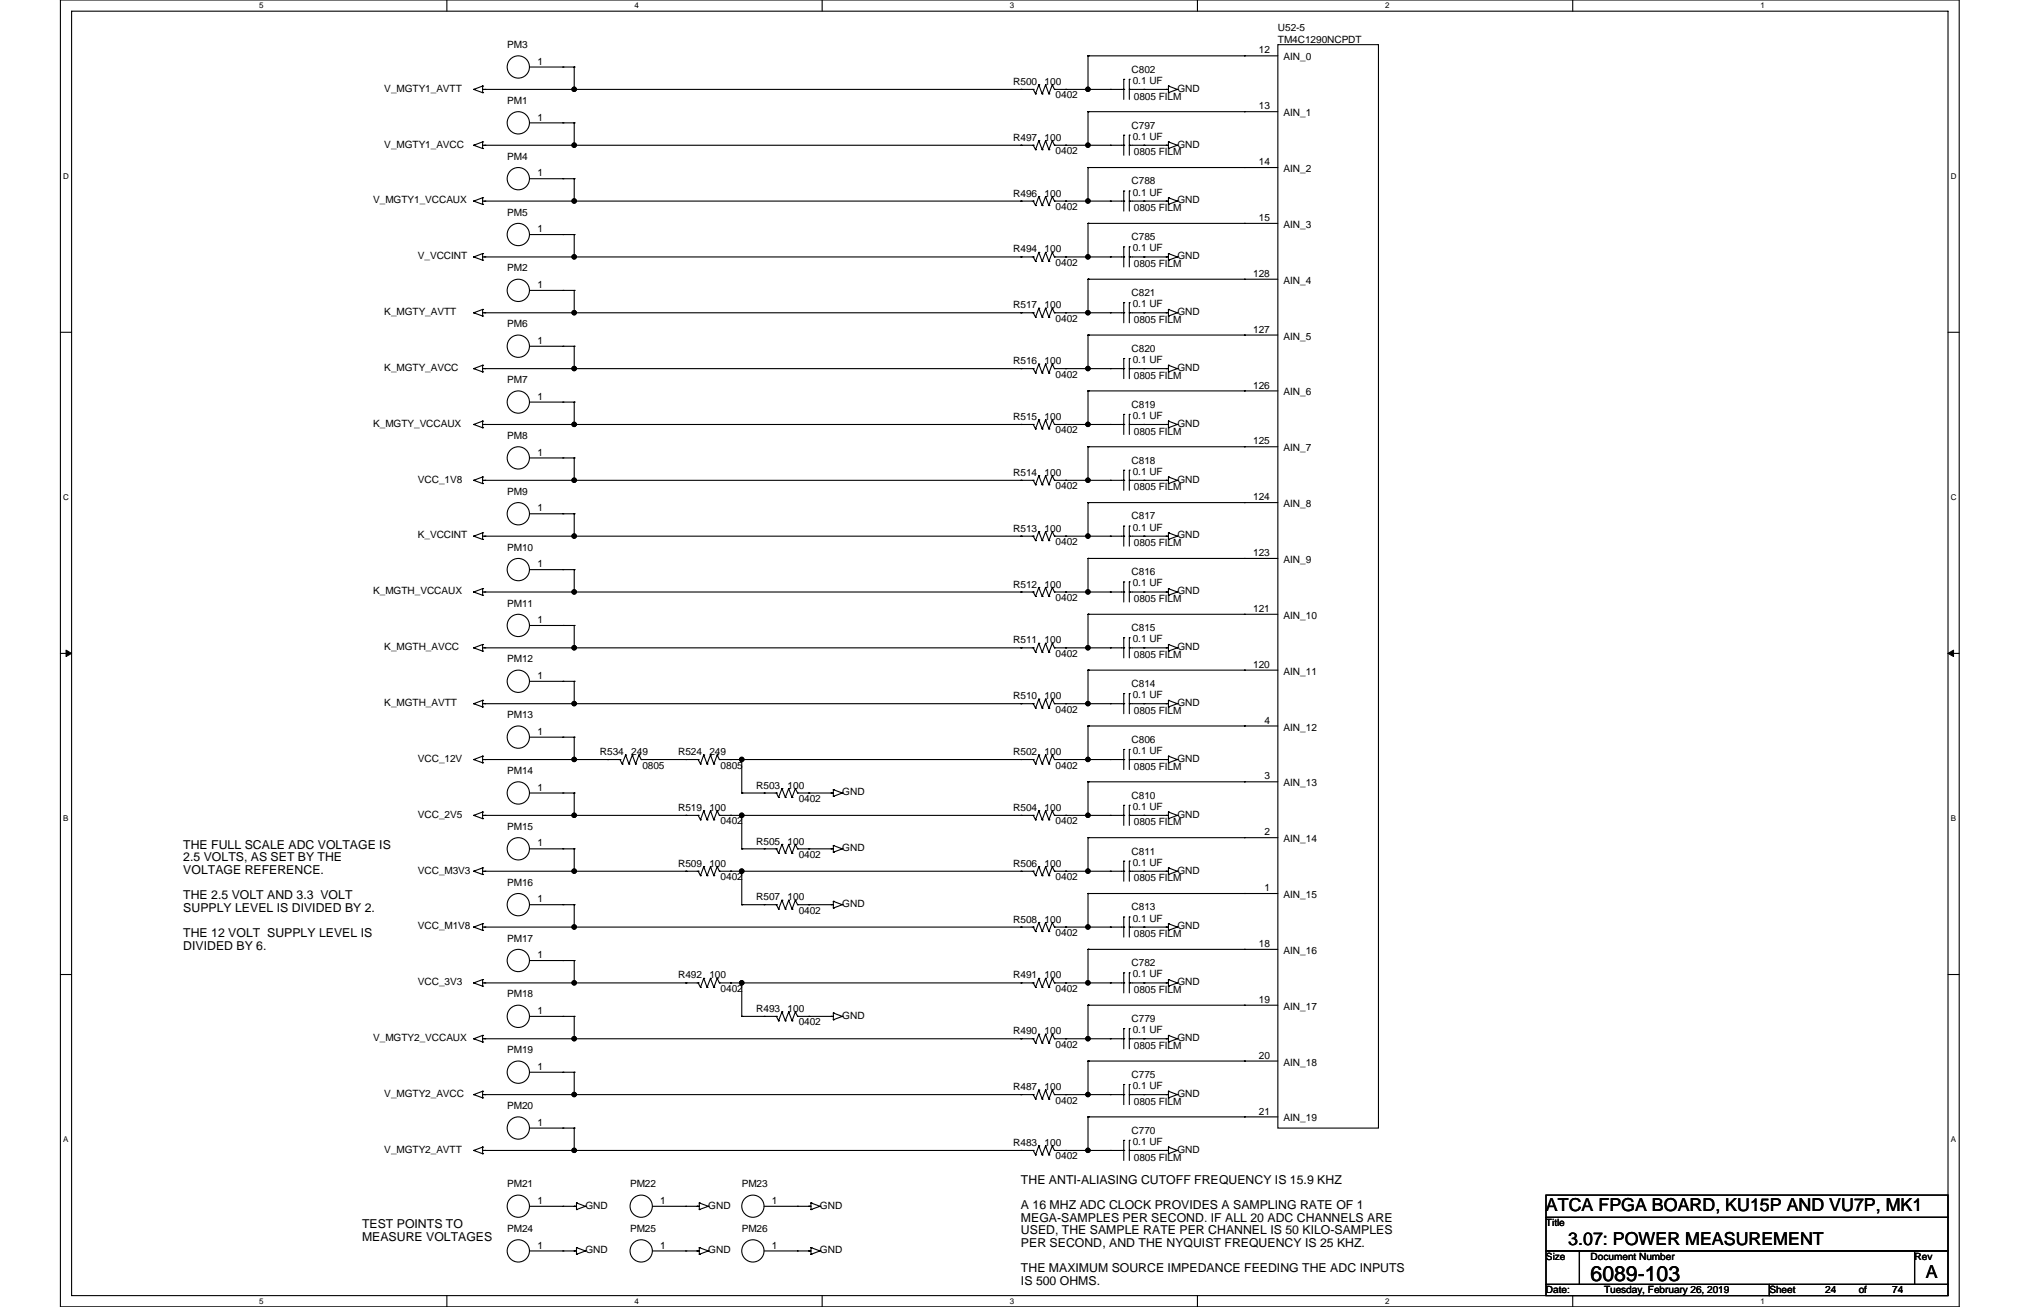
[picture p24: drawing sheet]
<svg xmlns="http://www.w3.org/2000/svg" width="432mm" height="279mm" viewBox="0 0 432 279" stroke-linecap="round" stroke-linejoin="round" font-family="sans-serif">
<defs><g id="words">
<text font-size="4.5" x="340" y="273.9">6089-103</text>
<g font-size="3.8">
<text x="330.5" y="258.9">ATCA FPGA BOARD, KU15P AND VU7P, MK1</text>
<text x="335.2" y="266.1">3.07: POWER MEASUREMENT</text>
<text x="411.6" y="273.2">A</text>
</g>
<g font-size="2.6">
<text x="39.2" y="181.4">THE FULL SCALE ADC VOLTAGE IS</text>
<text x="39.2" y="184.1">2.5 VOLTS, AS SET BY THE</text>
<text x="39.2" y="186.8">VOLTAGE REFERENCE.</text>
<text x="39.2" y="192.3">THE 2.5 VOLT AND 3.3 VOLT</text>
<text x="39.2" y="195">SUPPLY LEVEL IS DIVIDED BY 2.</text>
<text x="39.2" y="200.4">THE 12 VOLT SUPPLY LEVEL IS</text>
<text x="39.2" y="203.1">DIVIDED BY 6.</text>
<text x="218.2" y="253">THE ANTI-ALIASING CUTOFF FREQUENCY IS 15.9 KHZ</text>
<text x="77.4" y="262.6">TEST POINTS TO</text>
<text x="218.2" y="258.5">A 16 MHZ ADC CLOCK PROVIDES A SAMPLING RATE OF 1</text>
<text x="218.2" y="261.2">MEGA-SAMPLES PER SECOND. IF ALL 20 ADC CHANNELS ARE</text>
<text x="218.2" y="263.9">USED, THE SAMPLE RATE PER CHANNEL IS 50 KILO-SAMPLES</text>
<text x="77.4" y="265.3">MEASURE VOLTAGES</text>
<text x="218.2" y="266.6">PER SECOND, AND THE NYQUIST FREQUENCY IS 25 KHZ.</text>
<text x="218.2" y="272">THE MAXIMUM SOURCE IMPEDANCE FEEDING THE ADC INPUTS</text>
<text x="218.2" y="274.7">IS 500 OHMS.</text>
</g>
<g font-size="2.2">
<text x="269.1" y="11.4">12</text>
<text x="114.9" y="13.8">1</text>
<text x="274.3" y="12.9">AIN_0</text>
<text x="269.1" y="23.4">13</text>
<text x="114.9" y="25.8">1</text>
<text x="274.3" y="24.8">AIN_1</text>
<text x="269.1" y="35.3">14</text>
<text x="114.9" y="37.7">1</text>
<text x="274.3" y="36.8">AIN_2</text>
<text x="269.1" y="47.2">15</text>
<text x="114.9" y="49.6">1</text>
<text x="274.3" y="48.7">AIN_3</text>
<text x="267.9" y="59.2">128</text>
<text x="114.9" y="61.6">1</text>
<text x="274.3" y="60.7">AIN_4</text>
<text x="267.9" y="71.1">127</text>
<text x="114.9" y="73.5">1</text>
<text x="274.3" y="72.6">AIN_5</text>
<text x="267.9" y="83.1">126</text>
<text x="114.9" y="85.4">1</text>
<text x="274.3" y="84.5">AIN_6</text>
<text x="267.9" y="95">125</text>
<text x="114.9" y="97.4">1</text>
<text x="274.3" y="96.5">AIN_7</text>
<text x="267.9" y="106.9">124</text>
<text x="114.9" y="109.3">1</text>
<text x="274.3" y="108.4">AIN_8</text>
<text x="267.9" y="118.9">123</text>
<text x="114.9" y="121.3">1</text>
<text x="274.3" y="120.4">AIN_9</text>
<text x="267.9" y="130.8">121</text>
<text x="114.9" y="133.2">1</text>
<text x="274.3" y="132.3">AIN_10</text>
<text x="267.9" y="142.7">120</text>
<text x="114.9" y="145.1">1</text>
<text x="274.3" y="144.2">AIN_11</text>
<text x="270.3" y="154.7">4</text>
<text x="114.9" y="157.1">1</text>
<text x="274.3" y="156.2">AIN_12</text>
<text x="270.3" y="166.6">3</text>
<text x="114.9" y="169">1</text>
<text x="274.3" y="168.1">AIN_13</text>
<text x="270.3" y="178.6">2</text>
<text x="114.9" y="181">1</text>
<text x="274.3" y="180">AIN_14</text>
<text x="270.3" y="190.5">1</text>
<text x="274.3" y="192">AIN_15</text>
<text x="114.9" y="192.9">1</text>
<text x="269.1" y="202.4">18</text>
<text x="274.3" y="203.9">AIN_16</text>
<text x="114.9" y="204.8">1</text>
<text x="269.1" y="214.4">19</text>
<text x="274.3" y="215.9">AIN_17</text>
<text x="114.9" y="216.8">1</text>
<text x="269.1" y="226.3">20</text>
<text x="274.3" y="227.8">AIN_18</text>
<text x="114.9" y="228.7">1</text>
<text x="269.1" y="238.3">21</text>
<text x="274.3" y="239.7">AIN_19</text>
<text x="114.9" y="240.6">1</text>
<text x="114.9" y="257.4">1</text>
<text x="141.1" y="257.4">1</text>
<text x="165" y="257.4">1</text>
<text x="114.9" y="266.9">1</text>
<text x="141.1" y="266.9">1</text>
<text x="165" y="266.9">1</text>
</g>
<g font-size="2.1">
<text x="108.4" y="10.3">PM3</text>
<text x="273.2" y="6.7">U52-5</text>
<text x="273.2" y="9.1">TM4C1290NCPDT</text>
<text x="241.9" y="15.5">C802</text>
<text x="242.1" y="17.9">0.1 UF</text>
<text x="82.1" y="19.6">V_MGTY1_AVTT</text>
<text x="108.4" y="22.2">PM1</text>
<text x="216.6" y="18.2">R500</text>
<text x="223.3" y="18.2">100</text>
<text x="225.7" y="21">0402</text>
<text x="242.4" y="21.3">0805 FILM</text>
<text x="251.7" y="19.6">GND</text>
<text x="241.9" y="27.5">C797</text>
<text x="242.1" y="29.9">0.1 UF</text>
<text x="82.1" y="31.5">V_MGTY1_AVCC</text>
<text x="108.4" y="34.2">PM4</text>
<text x="216.6" y="30.1">R497</text>
<text x="223.3" y="30.1">100</text>
<text x="225.7" y="33">0402</text>
<text x="242.4" y="33.2">0805 FILM</text>
<text x="251.7" y="31.5">GND</text>
<text x="241.9" y="39.4">C788</text>
<text x="242.1" y="41.8">0.1 UF</text>
<text x="79.8" y="43.5">V_MGTY1_VCCAUX</text>
<text x="108.4" y="46.1">PM5</text>
<text x="216.6" y="42">R496</text>
<text x="223.3" y="42">100</text>
<text x="225.7" y="44.9">0402</text>
<text x="242.4" y="45.1">0805 FILM</text>
<text x="251.7" y="43.5">GND</text>
<text x="216.6" y="54">R494</text>
<text x="223.3" y="54">100</text>
<text x="241.9" y="51.4">C785</text>
<text x="242.1" y="53.7">0.1 UF</text>
<text x="89.3" y="55.4">V_VCCINT</text>
<text x="108.4" y="58">PM2</text>
<text x="225.7" y="56.9">0402</text>
<text x="242.4" y="57.1">0805 FILM</text>
<text x="251.7" y="55.4">GND</text>
<text x="216.6" y="65.9">R517</text>
<text x="223.3" y="65.9">100</text>
<text x="241.9" y="63.3">C821</text>
<text x="242.1" y="65.7">0.1 UF</text>
<text x="82.1" y="67.4">K_MGTY_AVTT</text>
<text x="108.4" y="70">PM6</text>
<text x="225.7" y="68.8">0402</text>
<text x="242.4" y="69">0805 FILM</text>
<text x="251.7" y="67.4">GND</text>
<text x="216.6" y="77.9">R516</text>
<text x="223.3" y="77.9">100</text>
<text x="241.9" y="75.2">C820</text>
<text x="242.1" y="77.6">0.1 UF</text>
<text x="82.1" y="79.3">K_MGTY_AVCC</text>
<text x="108.4" y="81.9">PM7</text>
<text x="225.7" y="80.7">0402</text>
<text x="242.4" y="81">0805 FILM</text>
<text x="251.7" y="79.3">GND</text>
<text x="216.6" y="89.8">R515</text>
<text x="223.3" y="89.8">100</text>
<text x="241.9" y="87.2">C819</text>
<text x="242.1" y="89.6">0.1 UF</text>
<text x="79.8" y="91.2">K_MGTY_VCCAUX</text>
<text x="108.4" y="93.9">PM8</text>
<text x="225.7" y="92.7">0402</text>
<text x="242.4" y="92.9">0805 FILM</text>
<text x="251.7" y="91.2">GND</text>
<text x="216.6" y="101.7">R514</text>
<text x="223.3" y="101.7">100</text>
<text x="241.9" y="99.1">C818</text>
<text x="242.1" y="101.5">0.1 UF</text>
<text x="89.3" y="103.2">VCC_1V8</text>
<text x="108.4" y="105.8">PM9</text>
<text x="225.7" y="104.6">0402</text>
<text x="242.4" y="104.8">0805 FILM</text>
<text x="251.7" y="103.2">GND</text>
<text x="216.6" y="113.7">R513</text>
<text x="223.3" y="113.7">100</text>
<text x="241.9" y="111">C817</text>
<text x="242.1" y="113.4">0.1 UF</text>
<text x="89.3" y="115.1">K_VCCINT</text>
<text x="108.4" y="117.7">PM10</text>
<text x="225.7" y="116.5">0402</text>
<text x="242.4" y="116.8">0805 FILM</text>
<text x="251.7" y="115.1">GND</text>
<text x="216.6" y="125.6">R512</text>
<text x="223.3" y="125.6">100</text>
<text x="241.9" y="123">C816</text>
<text x="242.1" y="125.4">0.1 UF</text>
<text x="79.8" y="127">K_MGTH_VCCAUX</text>
<text x="108.4" y="129.7">PM11</text>
<text x="225.7" y="128.5">0402</text>
<text x="242.4" y="128.7">0805 FILM</text>
<text x="251.7" y="127">GND</text>
<text x="216.6" y="137.5">R511</text>
<text x="223.3" y="137.5">100</text>
<text x="241.9" y="134.9">C815</text>
<text x="242.1" y="137.3">0.1 UF</text>
<text x="82.1" y="139">K_MGTH_AVCC</text>
<text x="108.4" y="141.6">PM12</text>
<text x="225.7" y="140.4">0402</text>
<text x="242.4" y="140.7">0805 FILM</text>
<text x="251.7" y="139">GND</text>
<text x="216.6" y="149.5">R510</text>
<text x="223.3" y="149.5">100</text>
<text x="241.9" y="146.9">C814</text>
<text x="242.1" y="149.2">0.1 UF</text>
<text x="82.1" y="150.9">K_MGTH_AVTT</text>
<text x="108.4" y="153.5">PM13</text>
<text x="225.7" y="152.4">0402</text>
<text x="242.4" y="152.6">0805 FILM</text>
<text x="251.7" y="150.9">GND</text>
<text x="128.2" y="161.4">R534</text>
<text x="134.9" y="161.4">249</text>
<text x="144.9" y="161.4">R524</text>
<text x="151.6" y="161.4">249</text>
<text x="216.6" y="161.4">R502</text>
<text x="223.3" y="161.4">100</text>
<text x="241.9" y="158.8">C806</text>
<text x="242.1" y="161.2">0.1 UF</text>
<text x="89.3" y="162.9">VCC_12V</text>
<text x="108.4" y="165.5">PM14</text>
<text x="137.3" y="164.3">0805</text>
<text x="154" y="164.3">0805</text>
<text x="225.7" y="164.3">0402</text>
<text x="242.4" y="164.5">0805 FILM</text>
<text x="251.7" y="162.9">GND</text>
<text x="144.9" y="173.4">R519</text>
<text x="151.6" y="173.4">100</text>
<text x="161.7" y="168.6">R503</text>
<text x="168.3" y="168.6">100</text>
<text x="170.7" y="171.4">0402</text>
<text x="180" y="170">GND</text>
<text x="216.6" y="173.4">R504</text>
<text x="223.3" y="173.4">100</text>
<text x="241.9" y="170.7">C810</text>
<text x="242.1" y="173.1">0.1 UF</text>
<text x="89.3" y="174.8">VCC_2V5</text>
<text x="108.4" y="177.4">PM15</text>
<text x="154" y="176.2">0402</text>
<text x="225.7" y="176.2">0402</text>
<text x="242.4" y="176.5">0805 FILM</text>
<text x="251.7" y="174.8">GND</text>
<text x="144.9" y="185.3">R509</text>
<text x="151.6" y="185.3">100</text>
<text x="161.7" y="180.5">R505</text>
<text x="168.3" y="180.5">100</text>
<text x="170.7" y="183.4">0402</text>
<text x="180" y="181.9">GND</text>
<text x="216.6" y="185.3">R506</text>
<text x="223.3" y="185.3">100</text>
<text x="241.9" y="182.7">C811</text>
<text x="242.1" y="185.1">0.1 UF</text>
<text x="89.3" y="186.7">VCC_M3V3</text>
<text x="108.4" y="189.4">PM16</text>
<text x="154" y="188.2">0402</text>
<text x="225.7" y="188.2">0402</text>
<text x="242.4" y="188.4">0805 FILM</text>
<text x="251.7" y="186.7">GND</text>
<text x="161.7" y="192.5">R507</text>
<text x="168.3" y="192.5">100</text>
<text x="170.7" y="195.3">0402</text>
<text x="180" y="193.9">GND</text>
<text x="216.6" y="197.2">R508</text>
<text x="223.3" y="197.2">100</text>
<text x="241.9" y="194.6">C813</text>
<text x="242.1" y="197">0.1 UF</text>
<text x="89.3" y="198.7">VCC_M1V8</text>
<text x="108.4" y="201.3">PM17</text>
<text x="225.7" y="200.1">0402</text>
<text x="242.4" y="200.3">0805 FILM</text>
<text x="251.7" y="198.7">GND</text>
<text x="144.9" y="209.2">R492</text>
<text x="151.6" y="209.2">100</text>
<text x="216.6" y="209.2">R491</text>
<text x="223.3" y="209.2">100</text>
<text x="241.9" y="206.5">C782</text>
<text x="242.1" y="208.9">0.1 UF</text>
<text x="89.3" y="210.6">VCC_3V3</text>
<text x="108.4" y="213.2">PM18</text>
<text x="154" y="212">0402</text>
<text x="225.7" y="212">0402</text>
<text x="242.4" y="212.3">0805 FILM</text>
<text x="251.7" y="210.6">GND</text>
<text x="161.7" y="216.3">R493</text>
<text x="168.3" y="216.3">100</text>
<text x="170.7" y="219.2">0402</text>
<text x="180" y="217.8">GND</text>
<text x="216.6" y="221.1">R490</text>
<text x="223.3" y="221.1">100</text>
<text x="241.9" y="218.5">C779</text>
<text x="242.1" y="220.9">0.1 UF</text>
<text x="79.8" y="222.5">V_MGTY2_VCCAUX</text>
<text x="108.4" y="225.2">PM19</text>
<text x="225.7" y="224">0402</text>
<text x="242.4" y="224.2">0805 FILM</text>
<text x="251.7" y="222.5">GND</text>
<text x="216.6" y="233">R487</text>
<text x="223.3" y="233">100</text>
<text x="241.9" y="230.4">C775</text>
<text x="242.1" y="232.8">0.1 UF</text>
<text x="82.1" y="234.5">V_MGTY2_AVCC</text>
<text x="108.4" y="237.1">PM20</text>
<text x="225.7" y="235.9">0402</text>
<text x="242.4" y="236.2">0805 FILM</text>
<text x="251.7" y="234.5">GND</text>
<text x="216.6" y="245">R483</text>
<text x="223.3" y="245">100</text>
<text x="241.9" y="242.4">C770</text>
<text x="242.1" y="244.8">0.1 UF</text>
<text x="82.1" y="246.4">V_MGTY2_AVTT</text>
<text x="225.7" y="247.9">0402</text>
<text x="242.4" y="248.1">0805 FILM</text>
<text x="251.7" y="246.4">GND</text>
<text x="108.4" y="253.8">PM21</text>
<text x="134.7" y="253.8">PM22</text>
<text x="158.6" y="253.8">PM23</text>
<text x="108.4" y="263.4">PM24</text>
<text x="125.1" y="258.4">GND</text>
<text x="134.7" y="263.4">PM25</text>
<text x="151.4" y="258.4">GND</text>
<text x="158.6" y="263.4">PM26</text>
<text x="175.3" y="258.4">GND</text>
<text x="330.5" y="262.2">Title</text>
<text x="125.1" y="267.9">GND</text>
<text x="151.4" y="267.9">GND</text>
<text x="175.3" y="267.9">GND</text>
<text x="330.5" y="269.3">Size</text>
<text x="340" y="269.3">Document Number</text>
<text x="409.3" y="269.3">Rev</text>
<text x="330.5" y="276.5">Date:</text>
<text x="342.9" y="276.5">Tuesday, February 26, 2019</text>
<text x="378.2" y="276.5">Sheet</text>
<text x="390.2" y="276.5">24</text>
<text x="397.3" y="276.5">of</text>
<text x="404.5" y="276.5">74</text>
</g>
<g font-size="1.7">
<text x="55.4" y="1.8">5</text>
<text x="135.6" y="1.8">4</text>
<text x="215.9" y="1.8">3</text>
<text x="296.1" y="1.8">2</text>
<text x="376.3" y="1.8">1</text>
<text x="13.5" y="38.2">D</text>
<text x="417" y="38.2">D</text>
<text x="13.5" y="106.9">C</text>
<text x="417" y="106.9">C</text>
<text x="13.5" y="175.5">B</text>
<text x="417" y="175.5">B</text>
<text x="13.5" y="244.2">A</text>
<text x="417" y="244.2">A</text>
<text x="55.4" y="278.7">5</text>
<text x="135.6" y="278.7">4</text>
<text x="215.9" y="278.7">3</text>
<text x="296.1" y="278.7">2</text>
<text x="376.3" y="278.7">1</text>
</g>
</g></defs>
<path d="M12.9 0h405.9v279.4h-405.9zM15.3 2.4h401.1v274.6h-401.1z" fill="none" stroke="#000" stroke-width=".23"/>
<g fill="#fff">
<path d="M55.4 .3h.9v1.8h-.9z"/>
<path d="M55.4 277.2h.9v1.9h-.9z"/>
</g>
<path d="M95.5 0v2.4M95.5 277v2.4" fill="none" stroke="#000" stroke-width=".23"/>
<g fill="#fff">
<path d="M135.6 .3h1v1.8h-1z"/>
<path d="M135.6 277.2h1v1.9h-1z"/>
</g>
<path d="M175.7 0v2.4M175.7 277v2.4" fill="none" stroke="#000" stroke-width=".23"/>
<g fill="#fff">
<path d="M215.9 .3h.9v1.8h-.9z"/>
<path d="M215.9 277.2h.9v1.9h-.9z"/>
</g>
<path d="M256 0v2.4M256 277v2.4" fill="none" stroke="#000" stroke-width=".23"/>
<g fill="#fff">
<path d="M296.1 .3h.9v1.8h-.9z"/>
<path d="M296.1 277.2h.9v1.9h-.9z"/>
</g>
<path d="M336.2 0v2.4M336.2 277v2.4" fill="none" stroke="#000" stroke-width=".23"/>
<g fill="#fff">
<path d="M376.3 .3h.9v1.8h-.9z"/>
<path d="M376.3 277.2h.9v1.9h-.9z"/>
<path d="M13.5 36.7h1.3v1.9h-1.3z"/>
<path d="M417 36.7h1.3v1.9h-1.3z"/>
<path d="M13.5 105.3h1.3v1.9h-1.3z"/>
<path d="M417 105.3h1.3v1.9h-1.3z"/>
</g>
<path d="M12.9 71h2.4M416.4 71h2.4" fill="none" stroke="#000" stroke-width=".23"/>
<g fill="#fff">
<path d="M13.5 174h1.1v1.9h-1.1z"/>
<path d="M417 174h1.1v1.9h-1.1z"/>
</g>
<path d="M12.9 139.7h2.4M416.4 139.7h2.4" fill="none" stroke="#000" stroke-width=".23"/>
<path d="M14.1 139v1.4l1.2-.7zM416.4 139.7l1.2 .7v-1.4z" fill="#000" stroke="#000" stroke-width=".21"/>
<g fill="#fff">
<path d="M13.5 242.6h1.1v1.9h-1.1z"/>
<path d="M417 242.6h1.1v1.9h-1.1z"/>
</g>
<g fill="none" stroke="#000" stroke-width=".23">
<path d="M101.3 19.1h.1M101.3 19.1l1.9 .7M103.2 19.8h.1M103.2 18.4h.1M103.2 18.4v1.4M103.2 18.4l-1.9 .7M103.7 19.1h.1M113.2 14.3h9.5M120.4 14.3h.1M122.7 14.3h.1M122.7 14.3v4.8M122.7 19.1h.1"/>
<path d="M218.2 19.1h.1M220.9 19.1h.1M220.9 19.1h-117.7M220.9 19.1l.5 1M222.1 18.1h.1M222.1 18.1l-.7 2M222.1 18.1l.7 2M223.5 18.1h.1M223.5 18.1l-.7 2M223.5 18.1l.7 2M224.9 18.1h.1M224.9 18.1l-.7 2"/>
<path d="M224.9 18.1l.5 1M225.4 19.1h.1M225.4 19.1h14.8M227.8 19.1h.1M232.6 11.9h.1M232.6 11.9h40.6M232.6 11.9v7.2M232.6 19.1h.1M237.3 19.1h.1M240.2 19.1h.1M240.2 17h.1M240.2 17v4.3"/>
<path d="M241.4 17h.1M241.4 19.1h.1M241.4 19.1h8.4M241.4 17v4.3M244.5 19.1h.1M249.3 19.1h.1M249.8 19.8h.1M249.8 18.4h.1M249.8 18.4v1.4M249.8 18.4l1.9 .7M251.7 19.1h.1M251.7 19.1l-1.9 .7"/>
<path d="M266 11.9h.1M273.2 9.5h21.5v231.7h-21.5zM101.3 31.1h.1M101.3 31.1l1.9 .6M103.2 31.7h.1M103.2 30.3h.1M103.2 31.1h117.7M103.2 30.3v1.4M103.2 30.3l-1.9 .8M103.7 31.1h.1M113.2 38.2h9.5M113.2 26.3h9.5"/>
<path d="M120.4 38.2h.1M120.4 26.3h.1M122.7 38.2h.1M122.7 26.3h.1M122.7 26.3v4.8M122.7 38.2v4.8M122.7 31.1h.1M218.2 31.1h.1M220.9 31.1h.1M220.9 31.1l.5 .9M221.4 20.1h.1M221.4 32h.1"/>
<path d="M222.1 30.1h.1M222.1 30.1l-.7 1.9M222.1 30.1l.7 1.9M222.8 20.1h.1M222.8 32h.1M223.5 30.1h.1M223.5 30.1l-.7 1.9M223.5 30.1l.7 1.9M224.2 20.1h.1M224.2 32h.1M224.9 30.1h.1M224.9 30.1l-.7 1.9"/>
<path d="M224.9 30.1l.5 1M225.4 31.1h.1M225.4 31.1h14.8M227.8 31.1h.1M232.6 35.8h.1M232.6 35.8h40.6M232.6 35.8v7.2M232.6 23.9h.1M232.6 31.1h.1M232.6 23.9v7.2M237.3 31.1h.1M240.2 31.1h.1"/>
<path d="M240.2 28.9h.1M240.2 28.9v4.3M241.4 28.9h.1M241.4 31.1h.1M241.4 28.9v4.3M244.5 31.1h.1M249.3 31.1h.1M249.8 31.7h.1M249.8 30.3h.1M249.8 30.3v1.4M249.8 31.1h-8.4M249.8 30.3l1.9 .8"/>
<path d="M251.7 31.1h.1M251.7 31.1l-1.9 .6M266 23.9h.1M266 35.8h.1M273.2 23.9h-40.6M101.3 54.9h.1M101.3 43h.1M101.3 54.9l1.9 .7M101.3 43l1.9 .7M103.2 55.6h.1M103.2 54.2h.1M103.2 43.7h.1"/>
<path d="M103.2 42.3h.1M103.2 54.9h117.7M103.2 42.3v1.4M103.2 54.2v1.4M103.2 54.2l-1.9 .7M103.2 42.3l-1.9 .7M103.7 54.9h.1M103.7 43h.1M113.2 50.1h9.5M120.4 50.1h.1M122.7 50.1h.1M122.7 50.1v4.8"/>
<path d="M122.7 43h.1M122.7 54.9h.1M218.2 43h.1M218.2 54.9h.1M220.9 54.9h.1M220.9 54.9l.5 1M220.9 43h.1M220.9 43h-117.7M220.9 43l.5 .9M221.4 55.9h.1M221.4 43.9h.1M222.1 54h.1"/>
<path d="M222.1 54l-.7 1.9M222.1 54l.7 1.9M222.1 42h.1M222.1 42l-.7 1.9M222.1 42l.7 1.9M222.8 55.9h.1M222.8 43.9h.1M223.5 54h.1M223.5 54l-.7 1.9M223.5 54l.7 1.9M223.5 42h.1M223.5 42l-.7 1.9"/>
<path d="M223.5 42l.7 1.9M224.2 55.9h.1M224.2 43.9h.1M224.9 54h.1M224.9 54l-.7 1.9M224.9 54l.5 .9M224.9 42h.1M224.9 42l-.7 1.9M224.9 42l.5 1M225.4 54.9h.1M225.4 43h.1M225.4 43h14.8"/>
<path d="M225.4 54.9h14.8M227.8 43h.1M227.8 54.9h.1M232.6 43h.1M232.6 47.8h.1M232.6 54.9h.1M232.6 47.8v7.1M232.6 59.7h.1M232.6 59.7v7.2M237.3 54.9h.1M237.3 43h.1M240.2 54.9h.1"/>
<path d="M240.2 52.8h.1M240.2 43h.1M240.2 40.8h.1M240.2 40.8v4.3M240.2 52.8v4.3M241.4 52.8h.1M241.4 54.9h.1M241.4 40.8h.1M241.4 43h.1M241.4 40.8v4.3M241.4 52.8v4.3M244.5 54.9h.1"/>
<path d="M244.5 43h.1M249.3 43h.1M249.3 54.9h.1M249.8 43.7h.1M249.8 42.3h.1M249.8 55.6h.1M249.8 54.2h.1M249.8 42.3v1.4M249.8 54.2v1.4M249.8 43h-8.4M249.8 42.3l1.9 .7M249.8 54.9h-8.4"/>
<path d="M249.8 54.2l1.9 .7M251.7 43h.1M251.7 54.9h.1M251.7 43l-1.9 .7M251.7 54.9l-1.9 .7M266 47.8h.1M266 59.7h.1M273.2 47.8h-40.6M273.2 59.7h-40.6M101.3 78.8h.1M101.3 66.9h.1M101.3 78.8l1.9 .7"/>
<path d="M101.3 66.9l1.9 .7M103.2 79.5h.1M103.2 78.1h.1M103.2 67.6h.1M103.2 66.1h.1M103.2 66.9h117.7M103.2 66.1v1.5M103.2 78.1v1.4M103.2 78.1l-1.9 .7M103.2 66.1l-1.9 .8M103.7 78.8h.1M103.7 66.9h.1"/>
<path d="M113.2 74h9.5M113.2 62.1h9.5M120.4 74h.1M120.4 62.1h.1M122.7 74h.1M122.7 62.1h.1M122.7 62.1v4.8M122.7 74v4.8M122.7 78.8h.1M122.7 66.9h.1M218.2 66.9h.1M218.2 78.8h.1"/>
<path d="M220.9 66.9h.1M220.9 66.9l.5 .9M220.9 78.8h.1M220.9 78.8h-117.7M220.9 78.8l.5 1M221.4 67.8h.1M221.4 79.8h.1M222.1 65.9h.1M222.1 65.9l-.7 1.9M222.1 65.9l.7 1.9M222.1 77.8h.1M222.1 77.8l-.7 2"/>
<path d="M222.1 77.8l.7 2M222.8 67.8h.1M222.8 79.8h.1M223.5 65.9h.1M223.5 65.9l-.7 1.9M223.5 65.9l.7 1.9M223.5 77.8h.1M223.5 77.8l-.7 2M223.5 77.8l.7 2M224.2 67.8h.1M224.2 79.8h.1M224.9 65.9h.1"/>
<path d="M224.9 65.9l-.7 1.9M224.9 65.9l.5 1M224.9 77.8h.1M224.9 77.8l-.7 2M224.9 77.8l.5 1M225.4 66.9h.1M225.4 78.8h.1M225.4 66.9h14.8M227.8 66.9h.1M227.8 78.8h.1M232.6 71.6h.1M232.6 71.6v7.2"/>
<path d="M232.6 78.8h.1M232.6 66.9h.1M237.3 78.8h.1M237.3 66.9h.1M240.2 66.9h.1M240.2 64.7h.1M240.2 64.7v4.3M240.2 78.8h.1M240.2 76.6h.1M240.2 78.8h-14.8M240.2 76.6v4.3M241.4 64.7h.1"/>
<path d="M241.4 66.9h.1M241.4 66.9h8.4M241.4 64.7v4.3M241.4 76.6h.1M241.4 78.8h.1M241.4 78.8h8.4M241.4 76.6v4.3M244.5 78.8h.1M244.5 66.9h.1M249.3 66.9h.1M249.3 78.8h.1M249.8 67.6h.1"/>
<path d="M249.8 66.1h.1M249.8 79.5h.1M249.8 78.1h.1M249.8 66.1v1.5M249.8 78.1v1.4M249.8 66.1l1.9 .8M249.8 78.1l1.9 .7M251.7 66.9h.1M251.7 78.8h.1M251.7 66.9l-1.9 .7M251.7 78.8l-1.9 .7M266 71.6h.1"/>
<path d="M273.2 71.6h-40.6M101.3 90.7h.1M101.3 90.7l1.9 .7M103.2 91.4h.1M103.2 90h.1M103.2 90.7h117.7M103.2 90v1.4M103.2 90l-1.9 .7M103.7 90.7h.1M113.2 97.9h9.5M113.2 86h9.5M120.4 97.9h.1"/>
<path d="M120.4 86h.1M122.7 97.9h.1M122.7 86h.1M122.7 86v4.7M122.7 97.9v4.8M122.7 90.7h.1M218.2 90.7h.1M220.9 90.7h.1M220.9 90.7l.5 1M221.4 91.7h.1M222.1 89.8h.1M222.1 89.8l-.7 1.9"/>
<path d="M222.1 89.8l.7 1.9M222.8 91.7h.1M223.5 89.8h.1M223.5 89.8l-.7 1.9M223.5 89.8l.7 1.9M224.2 91.7h.1M224.9 89.8h.1M224.9 89.8l-.7 1.9M224.9 89.8l.5 .9M225.4 90.7h.1M225.4 90.7h14.8M227.8 90.7h.1"/>
<path d="M232.6 83.6h.1M232.6 90.7h.1M232.6 95.5h.1M232.6 95.5h40.6M232.6 83.6v7.1M232.6 95.5v7.2M237.3 90.7h.1M240.2 90.7h.1M240.2 88.6h.1M240.2 88.6v4.3M241.4 88.6h.1M241.4 90.7h.1"/>
<path d="M241.4 90.7h8.4M241.4 88.6v4.3M244.5 90.7h.1M249.3 90.7h.1M249.8 91.4h.1M249.8 90h.1M249.8 90v1.4M249.8 90l1.9 .7M251.7 90.7h.1M251.7 90.7l-1.9 .7M266 95.5h.1M266 83.6h.1"/>
<path d="M273.2 83.6h-40.6M101.3 102.7h.1M101.3 114.6h.1M101.3 102.7l1.9 .7M101.3 114.6l1.9 .7M103.2 103.4h.1M103.2 102h.1M103.2 115.3h.1M103.2 113.9h.1M103.2 102.7h117.7M103.2 114.6h117.7M103.2 102v1.4"/>
<path d="M103.2 113.9v1.4M103.2 102l-1.9 .7M103.2 113.9l-1.9 .7M103.7 102.7h.1M103.7 114.6h.1M113.2 109.8h9.5M120.4 109.8h.1M122.7 109.8h.1M122.7 109.8v4.8M122.7 102.7h.1M122.7 114.6h.1M218.2 102.7h.1"/>
<path d="M218.2 114.6h.1M220.9 102.7h.1M220.9 102.7l.5 .9M220.9 114.6h.1M220.9 114.6l.5 1M221.4 103.6h.1M221.4 115.6h.1M222.1 101.7h.1M222.1 101.7l-.7 1.9M222.1 101.7l.7 1.9M222.1 113.6h.1M222.1 113.6l-.7 2"/>
<path d="M222.1 113.6l.7 2M222.8 103.6h.1M222.8 115.6h.1M223.5 101.7h.1M223.5 101.7l-.7 1.9M223.5 101.7l.7 1.9M223.5 113.6h.1M223.5 113.6l-.7 2M223.5 113.6l.7 2M224.2 103.6h.1M224.2 115.6h.1M224.9 101.7h.1"/>
<path d="M224.9 101.7l-.7 1.9M224.9 101.7l.5 1M224.9 113.6h.1M224.9 113.6l-.7 2M224.9 113.6l.5 1M225.4 102.7h.1M225.4 114.6h.1M225.4 102.7h14.8M225.4 114.6h14.8M227.8 102.7h.1M227.8 114.6h.1M232.6 119.4h.1"/>
<path d="M232.6 119.4v7.2M232.6 102.7h.1M232.6 107.4h.1M232.6 114.6h.1M232.6 107.4v7.2M232.6 119.4h40.6M237.3 114.6h.1M237.3 102.7h.1M240.2 114.6h.1M240.2 112.5h.1M240.2 112.5v4.3M240.2 102.7h.1"/>
<path d="M240.2 100.5h.1M240.2 100.5v4.3M241.4 112.5h.1M241.4 114.6h.1M241.4 112.5v4.3M241.4 100.5h.1M241.4 102.7h.1M241.4 100.5v4.3M244.5 114.6h.1M244.5 102.7h.1M249.3 102.7h.1M249.3 114.6h.1"/>
<path d="M249.8 103.4h.1M249.8 102h.1M249.8 115.3h.1M249.8 113.9h.1M249.8 102v1.4M249.8 113.9v1.4M249.8 102.7h-8.4M249.8 102l1.9 .7M249.8 114.6h-8.4M249.8 113.9l1.9 .7M251.7 102.7h.1M251.7 114.6h.1"/>
<path d="M251.7 102.7l-1.9 .7M251.7 114.6l-1.9 .7M266 119.4h.1M266 107.4h.1M273.2 107.4h-40.6M101.3 138.5h.1M101.3 126.6h.1M101.3 138.5l1.9 .7M101.3 126.6l1.9 .7M103.2 139.2h.1M103.2 137.8h.1M103.2 127.3h.1"/>
<path d="M103.2 125.8h.1M103.2 125.8v1.5M103.2 137.8v1.4M103.2 137.8l-1.9 .7M103.2 125.8l-1.9 .8M103.7 138.5h.1M103.7 126.6h.1M113.2 121.8h9.5M113.2 133.7h9.5M120.4 121.8h.1M120.4 133.7h.1M122.7 133.7h.1"/>
<path d="M122.7 121.8h.1M122.7 121.8v4.8M122.7 133.7v4.8M122.7 126.6h.1M122.7 138.5h.1M218.2 138.5h.1M218.2 126.6h.1M220.9 138.5h.1M220.9 126.6h.1M220.9 126.6h-117.7M220.9 138.5h-117.7M220.9 138.5l.5 .9"/>
<path d="M220.9 126.6l.5 .9M221.4 139.4h.1M221.4 127.5h.1M222.1 137.5h.1M222.1 125.6h.1M222.1 137.5l-.7 1.9M222.1 137.5l.7 1.9M222.1 125.6l-.7 1.9M222.1 125.6l.7 1.9M222.8 139.4h.1M222.8 127.5h.1M223.5 137.5h.1"/>
<path d="M223.5 125.6h.1M223.5 137.5l-.7 1.9M223.5 137.5l.7 1.9M223.5 125.6l-.7 1.9M223.5 125.6l.7 1.9M224.2 139.4h.1M224.2 127.5h.1M224.9 137.5h.1M224.9 125.6h.1M224.9 137.5l-.7 1.9M224.9 137.5l.5 1M224.9 125.6l-.7 1.9"/>
<path d="M224.9 125.6l.5 1M225.4 138.5h.1M225.4 126.6h.1M225.4 126.6h14.8M225.4 138.5h14.8M227.8 138.5h.1M227.8 126.6h.1M232.6 126.6h.1M232.6 131.3h.1M232.6 131.3v7.2M232.6 138.5h.1M237.3 138.5h.1"/>
<path d="M237.3 126.6h.1M240.2 138.5h.1M240.2 136.3h.1M240.2 126.6h.1M240.2 124.4h.1M240.2 124.4v4.3M240.2 136.3v4.3M241.4 136.3h.1M241.4 138.5h.1M241.4 124.4h.1M241.4 126.6h.1M241.4 126.6h8.4"/>
<path d="M241.4 138.5h8.4M241.4 124.4v4.3M241.4 136.3v4.3M244.5 138.5h.1M244.5 126.6h.1M249.3 126.6h.1M249.3 138.5h.1M249.8 127.3h.1M249.8 125.8h.1M249.8 139.2h.1M249.8 137.8h.1M249.8 125.8v1.5"/>
<path d="M249.8 137.8v1.4M249.8 125.8l1.9 .8M249.8 137.8l1.9 .7M251.7 126.6h.1M251.7 138.5h.1M251.7 126.6l-1.9 .7M251.7 138.5l-1.9 .7M266 131.3h.1M273.2 131.3h-40.6M101.3 150.4h.1M101.3 150.4l1.9 .7M103.2 151.1h.1"/>
<path d="M103.2 149.7h.1M103.2 150.4h117.7M103.2 149.7v1.4M103.2 149.7l-1.9 .7M103.7 150.4h.1M113.2 145.6h9.5M120.4 145.6h.1M120.4 157.6h.1M122.7 157.6h.1M122.7 157.6h-9.5M122.7 157.6v4.8M122.7 145.6h.1"/>
<path d="M122.7 145.6v4.8M122.7 150.4h.1M218.2 150.4h.1M220.9 150.4h.1M220.9 150.4l.5 1M221.4 151.4h.1M222.1 149.5h.1M222.1 149.5l-.7 1.9M222.1 149.5l.7 1.9M222.8 151.4h.1M223.5 149.5h.1M223.5 149.5l-.7 1.9"/>
<path d="M223.5 149.5l.7 1.9M224.2 151.4h.1M224.9 149.5h.1M224.9 149.5l-.7 1.9M224.9 149.5l.5 .9M225.4 150.4h.1M225.4 150.4h14.8M227.8 150.4h.1M232.6 143.3h.1M232.6 150.4h.1M232.6 155.2h.1M232.6 155.2h40.6"/>
<path d="M232.6 143.3h40.6M232.6 143.3v7.1M232.6 155.2v7.2M237.3 150.4h.1M240.2 150.4h.1M240.2 148.3h.1M240.2 148.3v4.3M241.4 148.3h.1M241.4 150.4h.1M241.4 148.3v4.3M244.5 150.4h.1M249.3 150.4h.1"/>
<path d="M249.8 151.1h.1M249.8 149.7h.1M249.8 149.7v1.4M249.8 150.4h-8.4M249.8 149.7l1.9 .7M251.7 150.4h.1M251.7 150.4l-1.9 .7M266 155.2h.1M266 143.3h.1M101.3 174.3h.1M101.3 162.4h.1M101.3 174.3l1.9 .7"/>
<path d="M101.3 162.4l1.9 .7M103.2 175h.1M103.2 173.6h.1M103.2 163.1h.1M103.2 161.6h.1M103.2 162.4h29.3M103.2 174.3h46M103.2 161.6v1.5M103.2 173.6v1.4M103.2 173.6l-1.9 .7M103.2 161.6l-1.9 .8M103.7 174.3h.1"/>
<path d="M103.7 162.4h.1M113.2 169.5h9.5M120.4 169.5h.1M122.7 162.4h.1M122.7 169.5h.1M122.7 169.5v4.8M122.7 174.3h.1M129.9 162.4h.1M132.5 162.4h.1M132.5 162.4l.5 .9M133 163.3h.1M133.7 161.4h.1"/>
<path d="M133.7 161.4l-.7 1.9M133.7 161.4l.8 1.9M134.5 163.3h.1M135.2 161.4h.1M135.2 161.4l-.7 1.9M135.2 161.4l.7 1.9M135.9 163.3h.1M136.6 161.4h.1M136.6 161.4l-.7 1.9M136.6 161.4l.5 1M137.1 162.4h.1M137.1 162.4h12.1"/>
<path d="M139.5 162.4h.1M146.6 162.4h.1M146.6 174.3h.1M149.2 174.3h.1M149.2 174.3l.5 1M149.2 162.4h.1M149.2 162.4l.5 .9M149.7 163.3h.1M149.7 175.3h.1M150.4 161.4h.1M150.4 161.4l-.7 1.9M150.4 161.4l.8 1.9"/>
<path d="M150.4 173.3h.1M150.4 173.3l-.7 2M150.4 173.3l.8 2M151.2 175.3h.1M151.2 163.3h.1M151.9 161.4h.1M151.9 161.4l-.7 1.9M151.9 161.4l.7 1.9M151.9 173.3h.1M151.9 173.3l-.7 2M151.9 173.3l.7 2M152.6 175.3h.1"/>
<path d="M152.6 163.3h.1M153.3 161.4h.1M153.3 161.4l-.7 1.9M153.3 161.4l.5 1M153.3 173.3h.1M153.3 173.3l-.7 2M153.3 173.3l.5 1M153.8 162.4h67.1M153.8 174.3h67.1M153.8 174.3h.1M153.8 162.4h.1M156.2 162.4h.1"/>
<path d="M156.2 174.3h.1M158.6 162.4h.1M158.6 169.5h.1M158.6 162.4v7.1M158.6 174.3v7.2M158.6 174.3h.1M163.3 169.5h.1M166 169.5h.1M166 169.5h-7.4M166 169.5l.4 1M166.4 170.5h.1M167.2 168.6h.1"/>
<path d="M167.2 168.6l-.8 1.9M167.2 168.6l.7 1.9M167.9 170.5h.1M168.6 168.6h.1M168.6 168.6l-.7 1.9M168.6 168.6l.7 1.9M169.3 170.5h.1M170 168.6h.1M170 168.6l-.7 1.9M170 168.6l.5 .9M170.5 169.5h.1M172.9 169.5h.1"/>
<path d="M177.7 169.5h.1M178.1 170.2h.1M178.1 168.8h.1M178.1 168.8v1.4M178.1 169.5h-7.6M178.1 168.8l1.9 .7M180 169.5h.1M180 169.5l-1.9 .7M218.2 162.4h.1M218.2 174.3h.1M220.9 162.4h.1M220.9 174.3h.1"/>
<path d="M220.9 162.4l.5 .9M220.9 174.3l.5 1M221.4 163.3h.1M221.4 175.3h.1M222.1 161.4h.1M222.1 173.3h.1M222.1 161.4l-.7 1.9M222.1 161.4l.7 1.9M222.1 173.3l-.7 2M222.1 173.3l.7 2M222.8 163.3h.1M222.8 175.3h.1"/>
<path d="M223.5 161.4h.1M223.5 173.3h.1M223.5 161.4l-.7 1.9M223.5 161.4l.7 1.9M223.5 173.3l-.7 2M223.5 173.3l.7 2M224.2 163.3h.1M224.2 175.3h.1M224.9 161.4h.1M224.9 173.3h.1M224.9 161.4l-.7 1.9M224.9 161.4l.5 1"/>
<path d="M224.9 173.3l-.7 2M224.9 173.3l.5 1M225.4 162.4h.1M225.4 174.3h.1M225.4 162.4h14.8M225.4 174.3h14.8M227.8 162.4h.1M227.8 174.3h.1M232.6 179.1h.1M232.6 179.1v7.1M232.6 179.1h40.6M232.6 162.4h.1"/>
<path d="M232.6 167.1h.1M232.6 174.3h.1M232.6 167.1h40.6M232.6 167.1v7.2M237.3 162.4h.1M237.3 174.3h.1M240.2 162.4h.1M240.2 160.2h.1M240.2 160.2v4.3M240.2 174.3h.1M240.2 172.1h.1M240.2 172.1v4.3"/>
<path d="M241.4 160.2h.1M241.4 162.4h.1M241.4 160.2v4.3M241.4 172.1h.1M241.4 174.3h.1M241.4 172.1v4.3M244.5 162.4h.1M244.5 174.3h.1M249.3 162.4h.1M249.3 174.3h.1M249.8 163.1h.1M249.8 161.6h.1"/>
<path d="M249.8 175h.1M249.8 173.6h.1M249.8 161.6v1.5M249.8 173.6v1.4M249.8 162.4h-8.4M249.8 161.6l1.9 .8M249.8 174.3h-8.4M249.8 173.6l1.9 .7M251.7 162.4h.1M251.7 174.3h.1M251.7 162.4l-1.9 .7M251.7 174.3l-1.9 .7"/>
<path d="M266 179.1h.1M266 167.1h.1M101.3 198.2h.1M101.3 186.2h.1M101.3 198.2l1.9 .7M101.3 186.2l1.9 .7M103.2 198.9h.1M103.2 197.5h.1M103.2 186.9h.1M103.2 185.5h.1M103.2 185.5v1.4M103.2 197.5v1.4"/>
<path d="M103.2 197.5l-1.9 .7M103.2 185.5l-1.9 .7M103.7 198.2h.1M103.7 186.2h.1M113.2 193.4h9.5M113.2 181.5h9.5M120.4 181.5h.1M120.4 193.4h.1M122.7 181.5h.1M122.7 193.4h.1M122.7 181.5v4.7M122.7 193.4v4.8"/>
<path d="M122.7 198.2h.1M122.7 186.2h.1M146.6 186.2h.1M149.2 186.2h.1M149.2 186.2h-46M149.2 186.2l.5 1M149.7 187.2h.1M150.4 185.3h.1M150.4 185.3l-.7 1.9M150.4 185.3l.8 1.9M151.2 187.2h.1M151.9 185.3h.1"/>
<path d="M151.9 185.3l-.7 1.9M151.9 185.3l.7 1.9M152.6 187.2h.1M153.3 185.3h.1M153.3 185.3l-.7 1.9M153.3 185.3l.5 .9M153.8 186.2h67.1M153.8 186.2h.1M156.2 186.2h.1M158.6 193.4h.1M158.6 193.4h7.4M158.6 186.2v7.2"/>
<path d="M158.6 181.5h.1M158.6 181.5h7.4M158.6 186.2h.1M163.3 181.5h.1M163.3 193.4h.1M166 181.5h.1M166 181.5l.4 .9M166 193.4h.1M166 193.4l.4 1M166.4 182.4h.1M166.4 194.4h.1M167.2 180.5h.1"/>
<path d="M167.2 180.5l-.8 1.9M167.2 180.5l.7 1.9M167.2 192.4h.1M167.2 192.4l-.8 2M167.2 192.4l.7 2M167.9 182.4h.1M167.9 194.4h.1M168.6 180.5h.1M168.6 180.5l-.7 1.9M168.6 180.5l.7 1.9M168.6 192.4h.1M168.6 192.4l-.7 2"/>
<path d="M168.6 192.4l.7 2M169.3 182.4h.1M169.3 194.4h.1M170 180.5h.1M170 180.5l-.7 1.9M170 180.5l.5 1M170 192.4h.1M170 192.4l-.7 2M170 192.4l.5 1M170.5 181.5h.1M170.5 193.4h.1M172.9 181.5h.1"/>
<path d="M172.9 193.4h.1M177.7 193.4h.1M177.7 181.5h.1M178.1 194.1h.1M178.1 192.7h.1M178.1 182.2h.1M178.1 180.7h.1M178.1 180.7v1.5M178.1 192.7v1.4M178.1 193.4h-7.6M178.1 192.7l1.9 .7M178.1 181.5h-7.6"/>
<path d="M178.1 180.7l1.9 .8M180 193.4h.1M180 181.5h.1M180 193.4l-1.9 .7M180 181.5l-1.9 .7M218.2 186.2h.1M218.2 198.2h.1M220.9 198.2h.1M220.9 198.2h-117.7M220.9 198.2l.5 .9M220.9 186.2h.1M220.9 186.2l.5 1"/>
<path d="M221.4 199.1h.1M221.4 187.2h.1M222.1 197.2h.1M222.1 197.2l-.7 1.9M222.1 197.2l.7 1.9M222.1 185.3h.1M222.1 185.3l-.7 1.9M222.1 185.3l.7 1.9M222.8 199.1h.1M222.8 187.2h.1M223.5 197.2h.1M223.5 197.2l-.7 1.9"/>
<path d="M223.5 197.2l.7 1.9M223.5 185.3h.1M223.5 185.3l-.7 1.9M223.5 185.3l.7 1.9M224.2 199.1h.1M224.2 187.2h.1M224.9 197.2h.1M224.9 197.2l-.7 1.9M224.9 197.2l.5 1M224.9 185.3h.1M224.9 185.3l-.7 1.9M224.9 185.3l.5 .9"/>
<path d="M225.4 198.2h.1M225.4 186.2h.1M225.4 186.2h14.8M225.4 198.2h14.8M227.8 186.2h.1M227.8 198.2h.1M232.6 198.2h.1M232.6 186.2h.1M232.6 191h.1M232.6 191h40.6M232.6 191v7.2M237.3 186.2h.1"/>
<path d="M237.3 198.2h.1M240.2 186.2h.1M240.2 184.1h.1M240.2 184.1v4.3M240.2 198.2h.1M240.2 196h.1M240.2 196v4.3M241.4 184.1h.1M241.4 186.2h.1M241.4 184.1v4.3M241.4 196h.1M241.4 198.2h.1"/>
<path d="M241.4 198.2h8.4M241.4 196v4.3M244.5 186.2h.1M244.5 198.2h.1M249.3 186.2h.1M249.3 198.2h.1M249.8 186.9h.1M249.8 185.5h.1M249.8 198.9h.1M249.8 197.5h.1M249.8 185.5v1.4M249.8 197.5v1.4"/>
<path d="M249.8 186.2h-8.4M249.8 185.5l1.9 .7M249.8 197.5l1.9 .7M251.7 186.2h.1M251.7 198.2h.1M251.7 186.2l-1.9 .7M251.7 198.2l-1.9 .7M266 191h.1M12.9 208.3h2.4M101.3 210.1h.1M101.3 210.1l1.9 .7M103.2 210.8h.1"/>
<path d="M103.2 209.4h.1M103.2 209.4v1.4M103.2 210.1h46M103.2 209.4l-1.9 .7M103.7 210.1h.1M113.2 217.3h9.5M113.2 205.3h9.5M120.4 217.3h.1M120.4 205.3h.1M122.7 205.3h.1M122.7 217.3h.1M122.7 205.3v4.8"/>
<path d="M122.7 217.3v4.8M122.7 210.1h.1M146.6 210.1h.1M149.2 210.1h.1M149.2 210.1l.5 1M149.7 211.1h.1M150.4 209.1h.1M150.4 209.1l-.7 2M150.4 209.1l.8 2M151.2 211.1h.1M151.9 209.1h.1M151.9 209.1l-.7 2"/>
<path d="M151.9 209.1l.7 2M152.6 211.1h.1M153.3 209.1h.1M153.3 209.1l-.7 2M153.3 209.1l.5 1M153.8 210.1h67.1M153.8 210.1h.1M156.2 210.1h.1M158.6 210.1v7.2M158.6 217.3h.1M158.6 210.1h.1M163.3 217.3h.1"/>
<path d="M166 217.3h.1M166 217.3h-7.4M166 217.3l.4 .9M166.4 218.2h.1M167.2 216.3h.1M167.2 216.3l-.8 1.9M167.2 216.3l.7 1.9M167.9 218.2h.1M168.6 216.3h.1M168.6 216.3l-.7 1.9M168.6 216.3l.7 1.9M169.3 218.2h.1"/>
<path d="M170 216.3h.1M170 216.3l-.7 1.9M170 216.3l.5 1M170.5 217.3h7.6M170.5 217.3h.1M172.9 217.3h.1M177.7 217.3h.1M178.1 218h.1M178.1 216.6h.1M178.1 216.6v1.4M178.1 216.6l1.9 .7M180 217.3h.1"/>
<path d="M180 217.3l-1.9 .7M218.2 210.1h.1M220.9 210.1h.1M220.9 210.1l.5 1M221.4 211.1h.1M222.1 209.1h.1M222.1 209.1l-.7 2M222.1 209.1l.7 2M222.8 211.1h.1M223.5 209.1h.1M223.5 209.1l-.7 2M223.5 209.1l.7 2"/>
<path d="M224.2 211.1h.1M224.9 209.1h.1M224.9 209.1l-.7 2M224.9 209.1l.5 1M225.4 210.1h.1M225.4 210.1h14.8M227.8 210.1h.1M232.6 202.9h.1M232.6 202.9h40.6M232.6 202.9v7.2M232.6 210.1h.1M232.6 214.9h.1"/>
<path d="M232.6 214.9h40.6M232.6 214.9v7.2M237.3 210.1h.1M240.2 210.1h.1M240.2 208h.1M240.2 219.9h.1M240.2 208v4.3M240.2 219.9v4.3M241.4 208h.1M241.4 210.1h.1M241.4 219.9h.1M241.4 208v4.3"/>
<path d="M241.4 219.9v4.3M244.5 210.1h.1M249.3 210.1h.1M249.8 210.8h.1M249.8 209.4h.1M249.8 209.4v1.4M249.8 210.1h-8.4M249.8 209.4l1.9 .7M251.7 210.1h.1M251.7 210.1l-1.9 .7M266 202.9h.1M266 214.9h.1"/>
<path d="M416.4 208.3h2.4M101.3 234h.1M101.3 222.1h.1M101.3 234l1.9 .7M101.3 222.1l1.9 .7M103.2 234.7h.1M103.2 233.3h.1M103.2 222.8h.1M103.2 221.3h.1M103.2 221.3v1.5M103.2 233.3v1.4M103.2 234h117.7"/>
<path d="M103.2 233.3l-1.9 .7M103.2 221.3l-1.9 .8M103.7 234h.1M103.7 222.1h.1M113.2 229.2h9.5M120.4 229.2h.1M122.7 229.2h.1M122.7 229.2v4.8M122.7 234h.1M122.7 222.1h.1M218.2 234h.1M218.2 222.1h.1"/>
<path d="M220.9 234h.1M220.9 234l.5 1M220.9 222.1h.1M220.9 222.1h-117.7M220.9 222.1l.5 .9M221.4 235h.1M221.4 223h.1M222.1 233h.1M222.1 233l-.7 2M222.1 233l.7 2M222.1 221.1h.1M222.1 221.1l-.7 1.9"/>
<path d="M222.1 221.1l.7 1.9M222.8 235h.1M222.8 223h.1M223.5 233h.1M223.5 233l-.7 2M223.5 233l.7 2M223.5 221.1h.1M223.5 221.1l-.7 1.9M223.5 221.1l.7 1.9M224.2 235h.1M224.2 223h.1M224.9 233h.1"/>
<path d="M224.9 233l-.7 2M224.9 233l.5 1M224.9 221.1h.1M224.9 221.1l-.7 1.9M224.9 221.1l.5 1M225.4 234h.1M225.4 222.1h.1M225.4 234h14.8M227.8 234h.1M227.8 222.1h.1M232.6 226.8h.1M232.6 226.8h40.6"/>
<path d="M232.6 226.8v7.2M232.6 234h.1M232.6 238.8h.1M232.6 238.8h40.6M232.6 238.8v7.1M232.6 222.1h.1M237.3 234h.1M237.3 222.1h.1M240.2 234h.1M240.2 231.8h.1M240.2 231.8v4.3M240.2 222.1h.1"/>
<path d="M240.2 222.1h-14.8M241.4 231.8h.1M241.4 234h.1M241.4 231.8v4.3M241.4 222.1h.1M241.4 222.1h8.4M244.5 234h.1M244.5 222.1h.1M249.3 222.1h.1M249.3 234h.1M249.8 222.8h.1M249.8 221.3h.1"/>
<path d="M249.8 234.7h.1M249.8 233.3h.1M249.8 221.3v1.5M249.8 233.3v1.4M249.8 221.3l1.9 .8M249.8 234h-8.4M249.8 233.3l1.9 .7M251.7 222.1h.1M251.7 234h.1M251.7 222.1l-1.9 .7M251.7 234l-1.9 .7M266 226.8h.1"/>
<path d="M266 238.8h.1M101.3 245.9h.1M101.3 245.9l1.9 .7M103.2 246.6h.1M103.2 245.2h.1M103.2 245.2v1.4M103.2 245.9h117.7M103.2 245.2l-1.9 .7M103.7 245.9h.1M113.2 241.2h9.5M120.4 257.9h.1M120.4 241.2h.1"/>
<path d="M122.7 241.2h.1M122.7 241.2v4.7M122.7 245.9h.1M122.7 257.9h.1M123.2 258.6h.1M123.2 257.2h.1M123.2 257.2v1.4M123.2 257.9h-10M123.2 257.2l1.9 .7M125.1 257.9h.1M125.1 257.9l-1.9 .7M146.6 257.9h.1"/>
<path d="M149 257.9h.1M149.5 258.6h.1M149.5 257.2h.1M149.5 257.9h-10M149.5 257.2v1.4M149.5 257.2l1.9 .7M151.4 257.9h.1M151.4 257.9l-1.9 .7M170.5 257.9h.1M172.9 257.9h.1M173.4 258.6h.1M173.4 257.2h.1"/>
<path d="M173.4 257.9h-10.1M173.4 257.2v1.4M173.4 257.2l1.9 .7M175.3 257.9h.1M175.3 257.9l-1.9 .7M218.2 245.9h.1M220.9 245.9h.1M220.9 245.9l.5 1M221.4 246.9h.1M222.1 245h.1M222.1 245l-.7 1.9M222.1 245l.7 1.9"/>
<path d="M222.8 246.9h.1M223.5 245h.1M223.5 245l-.7 1.9M223.5 245l.7 1.9M224.2 246.9h.1M224.9 245h.1M224.9 245l-.7 1.9M224.9 245l.5 .9M225.4 245.9h.1M227.8 245.9h.1M232.6 245.9h.1M237.3 245.9h.1"/>
<path d="M240.2 245.9h.1M240.2 243.8h.1M240.2 245.9h-14.8M240.2 243.8v4.3M241.4 243.8h.1M241.4 245.9h.1M241.4 245.9h8.4M241.4 243.8v4.3M244.5 245.9h.1M249.3 245.9h.1M249.8 246.6h.1M249.8 245.2h.1"/>
<path d="M249.8 245.2v1.4M249.8 245.2l1.9 .7M251.7 245.9h.1M251.7 245.9l-1.9 .7M330.5 255.5h85.9v4.7h-85.9zM120.4 267.4h.1M122.7 267.4h.1M123.2 268.1h.1M123.2 266.7h.1M123.2 266.7v1.4M123.2 267.4h-10M123.2 266.7l1.9 .7"/>
<path d="M125.1 267.4h.1M125.1 267.4l-1.9 .7M146.6 267.4h.1M149 267.4h.1M149.5 268.1h.1M149.5 266.7h.1M149.5 266.7v1.4M149.5 267.4h-10M149.5 266.7l1.9 .7M151.4 267.4h.1M151.4 267.4l-1.9 .7M170.5 267.4h.1"/>
<path d="M172.9 267.4h.1M173.4 268.1h.1M173.4 266.7h.1M173.4 266.7v1.4M173.4 267.4h-10.1M173.4 266.7l1.9 .7M175.3 267.4h.1M175.3 267.4l-1.9 .7M330.5 260.2h85.9v7.2h-85.9zM330.5 267.4h7.1v7.2h-7.1zM330.5 274.6h47.7v2.4h-47.7zM337.6 267.4h71.7v7.2h-71.7z"/>
<path d="M378.2 274.6h38.2v2.4h-38.2zM409.3 267.4h7.1v7.2h-7.1z"/>
<circle cx="110.8" cy="14.3" r="2.38"/>
<circle cx="110.8" cy="26.3" r="2.38"/>
<circle cx="110.8" cy="38.2" r="2.38"/>
<circle cx="110.8" cy="50.1" r="2.38"/>
<circle cx="110.8" cy="74" r="2.38"/>
<circle cx="110.8" cy="62.1" r="2.38"/>
<circle cx="110.8" cy="85.9" r="2.38"/>
<circle cx="110.8" cy="97.9" r="2.38"/>
<circle cx="110.8" cy="109.8" r="2.38"/>
<circle cx="110.8" cy="133.7" r="2.38"/>
<circle cx="110.8" cy="121.8" r="2.38"/>
<circle cx="110.8" cy="157.6" r="2.38"/>
<circle cx="110.8" cy="145.6" r="2.38"/>
<circle cx="110.8" cy="169.5" r="2.38"/>
<circle cx="110.8" cy="181.5" r="2.38"/>
<circle cx="110.8" cy="193.4" r="2.38"/>
<circle cx="110.8" cy="205.3" r="2.38"/>
<circle cx="110.8" cy="217.3" r="2.38"/>
<circle cx="110.8" cy="229.2" r="2.38"/>
<circle cx="110.8" cy="241.1" r="2.38"/>
<circle cx="110.8" cy="257.9" r="2.38"/>
<circle cx="137.1" cy="257.9" r="2.38"/>
<circle cx="160.9" cy="257.9" r="2.38"/>
<circle cx="110.8" cy="267.4" r="2.38"/>
<circle cx="137.1" cy="267.4" r="2.38"/>
<circle cx="160.9" cy="267.4" r="2.38"/>
</g>
<g fill="#000" stroke="#000" stroke-width=".23">
<circle cx="122.7" cy="19.1" r=".47"/>
<circle cx="232.6" cy="19.1" r=".47"/>
<circle cx="122.7" cy="31" r=".47"/>
<circle cx="232.6" cy="31" r=".47"/>
<circle cx="122.7" cy="54.9" r=".47"/>
<circle cx="122.7" cy="43" r=".47"/>
<circle cx="232.6" cy="43" r=".47"/>
<circle cx="232.6" cy="54.9" r=".47"/>
<circle cx="122.7" cy="78.8" r=".47"/>
<circle cx="122.7" cy="66.8" r=".47"/>
<circle cx="232.6" cy="66.8" r=".47"/>
<circle cx="232.6" cy="78.8" r=".47"/>
<circle cx="122.7" cy="90.7" r=".47"/>
<circle cx="232.6" cy="90.7" r=".47"/>
<circle cx="122.7" cy="114.6" r=".47"/>
<circle cx="122.7" cy="102.7" r=".47"/>
<circle cx="232.6" cy="114.6" r=".47"/>
<circle cx="232.6" cy="102.7" r=".47"/>
<circle cx="122.7" cy="126.5" r=".47"/>
<circle cx="122.7" cy="138.5" r=".47"/>
<circle cx="232.6" cy="126.5" r=".47"/>
<circle cx="232.6" cy="138.5" r=".47"/>
<circle cx="122.7" cy="150.4" r=".47"/>
<circle cx="232.6" cy="150.4" r=".47"/>
<circle cx="122.7" cy="174.3" r=".47"/>
<circle cx="122.7" cy="162.3" r=".47"/>
<circle cx="158.6" cy="162.3" r=".47"/>
<circle cx="158.6" cy="174.3" r=".47"/>
<circle cx="232.6" cy="174.3" r=".47"/>
<circle cx="232.6" cy="162.3" r=".47"/>
<circle cx="122.7" cy="186.2" r=".47"/>
<circle cx="122.7" cy="198.2" r=".47"/>
<circle cx="158.6" cy="186.2" r=".47"/>
<circle cx="232.6" cy="186.2" r=".47"/>
<circle cx="232.6" cy="198.2" r=".47"/>
<circle cx="122.7" cy="210.1" r=".47"/>
<circle cx="158.6" cy="210.1" r=".47"/>
<circle cx="232.6" cy="210.1" r=".47"/>
<circle cx="122.7" cy="222" r=".47"/>
<circle cx="122.7" cy="234" r=".47"/>
<circle cx="232.6" cy="234" r=".47"/>
<circle cx="232.6" cy="222" r=".47"/>
<circle cx="122.7" cy="245.9" r=".47"/>
<circle cx="232.6" cy="245.9" r=".47"/>
</g>
<use href="#words"/>
</svg>
